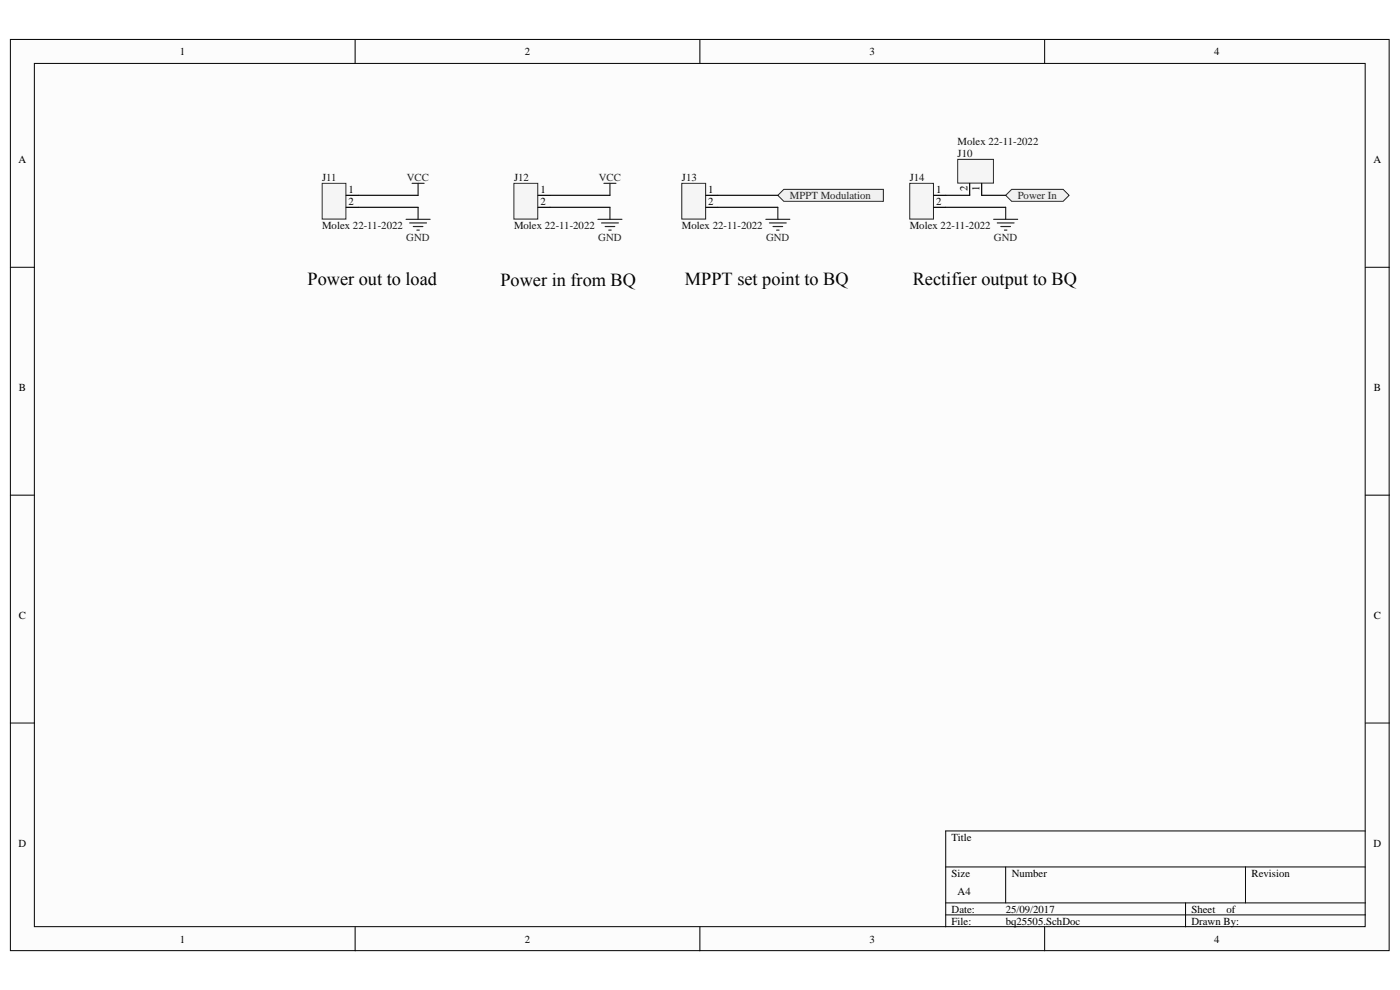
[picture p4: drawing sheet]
<svg xmlns="http://www.w3.org/2000/svg" width="297mm" height="210mm" viewBox="0 0 297 210" stroke-linecap="round" stroke-linejoin="round" font-family="sans-serif">
<defs><g id="words">
<g font-size="3.9">
<text x="65.2" y="60.5">Power out to load</text>
<text x="106.2" y="60.7">Power in from BQ</text>
<text x="145.3" y="60.5">MPPT set point to BQ</text>
<text x="193.7" y="60.4">Rectifier output to BQ</text>
</g>
<g font-size="2.3">
<text x="38.2" y="11.7">1</text>
<text x="111.3" y="11.7">2</text>
<text x="184.5" y="11.7">3</text>
<text x="257.6" y="11.7">4</text>
<text x="3.9" y="34.6">A</text>
<text x="291.4" y="34.6">A</text>
<text x="74" y="40.9">1</text>
<text x="114.6" y="40.9">1</text>
<text x="150.2" y="40.9">1</text>
<text x="198.6" y="40.9">1</text>
<text x="205.2" y="40.6" transform="rotate(-90 205.2 40.6)">2</text>
<text x="207.8" y="40.6" transform="rotate(-90 207.8 40.6)">1</text>
<text x="74" y="43.5">2</text>
<text x="114.6" y="43.5">2</text>
<text x="150.2" y="43.5">2</text>
<text x="198.6" y="43.5">2</text>
<text x="4" y="82.9">B</text>
<text x="291.5" y="82.9">B</text>
<text x="4" y="131.3">C</text>
<text x="291.5" y="131.3">C</text>
<text x="3.9" y="179.6">D</text>
<text x="201.9" y="178.3">Title</text>
<text x="291.4" y="179.6">D</text>
<text x="201.9" y="186">Size</text>
<text x="214.6" y="186">Number</text>
<text x="265.5" y="186">Revision</text>
<text x="203.2" y="189.8">A4</text>
<text x="201.9" y="193.6">Date:</text>
<text x="201.9" y="196.1">File:</text>
<text x="213.4" y="193.6">25/09/2017</text>
<text x="213.4" y="196.1">bq25505.SchDoc</text>
<text x="252.8" y="193.6">Sheet</text>
<text x="252.8" y="196.1">Drawn By:</text>
<text x="260.2" y="193.6">of</text>
<text x="38.2" y="199.9">1</text>
<text x="111.3" y="199.9">2</text>
<text x="184.5" y="199.9">3</text>
<text x="257.6" y="199.9">4</text>
</g>
<g font-size="2.3" fill="#0e0e0e">
<text x="203.2" y="33.3">J10</text>
<text x="203.2" y="30.8">Molex 22-11-2022</text>
<text x="68.3" y="38.4">J11</text>
<text x="109.1" y="38.4">J12</text>
<text x="144.7" y="38.4">J13</text>
<text x="193" y="38.4">J14</text>
<text x="68.3" y="48.6">Molex 22-11-2022</text>
<text x="109.1" y="48.6">Molex 22-11-2022</text>
<text x="144.7" y="48.6">Molex 22-11-2022</text>
<text x="193" y="48.6">Molex 22-11-2022</text>
</g>
<g font-size="2.3" fill="#262626">
<text x="86.3" y="38.4">VCC</text>
<text x="127" y="38.4">VCC</text>
<text x="167.6" y="42.2">MPPT Modulation</text>
<text x="215.9" y="42.2">Power In</text>
<text x="86.2" y="51.1">GND</text>
<text x="126.9" y="51.1">GND</text>
<text x="162.5" y="51.1">GND</text>
<text x="210.9" y="51.1">GND</text>
</g>
</g></defs>
<g fill="#fcfcfc" stroke="#000" stroke-width=".21">
<path d="M2.2 8.4h292.5v193.3h-292.5z"/>
<path d="M7.3 13.5h282.3v183.1h-282.3z"/>
</g>
<g fill="none" stroke="#000" stroke-width=".21">
<path d="M75.3 8.4v5.1M148.5 8.4v5.1M221.6 8.4v5.1M2.2 56.7h5.1M289.7 56.7h5.1M2.2 105h5.1M289.7 105h5.1M2.2 153.4h5.1M289.7 153.4h5.1M289.7 176.3h-89.1v20.3M75.3 196.6v5.1M148.5 196.6v5.1"/>
<path d="M200.6 183.9h89.1M200.6 191.5h89.1M200.6 194.1h89.1M213.4 183.9v7.6M221.6 196.6v5.1M251.5 191.5v5.1M264.2 183.9v7.6"/>
</g>
<path d="M126.9 46.5h5M127.6 47.3h3.6M128.4 48.1h2M129.1 48.8h.6M129.4 44v2.5M162.5 46.5h5.1M163.2 47.3h3.6M164 48.1h2M164.8 48.8h.5M165 44v2.5" fill="none" stroke="#262626" stroke-width=".25"/>
<path d="M116.7 44h12.7M152.3 44h12.7" fill="none" stroke="#0e0e0e" stroke-width=".25"/>
<path d="M166.3 40.2h21.1v2.5h-21.1l-1.3-1.3z" fill-rule="evenodd" fill="#f0f0f0" stroke="#262626" stroke-width=".21"/>
<path d="M128.1 38.9h2.6M129.4 38.9v2.5M210.8 46.5h5.1M211.6 47.3h3.5M212.3 48.1h2.1M213.1 48.8h.5M213.4 44v2.5" fill="none" stroke="#262626" stroke-width=".25"/>
<path d="M116.7 41.4h12.7M152.3 41.4h12.7M200.6 44h12.8" fill="none" stroke="#0e0e0e" stroke-width=".25"/>
<path d="M214.6 40.2h10.9l1.3 1.2-1.3 1.3h-10.9l-1.2-1.3z" fill-rule="evenodd" fill="#f0f0f0" stroke="#262626" stroke-width=".21"/>
<path d="M87.4 38.9h2.6M88.7 38.9v2.5M86.2 46.5h5M86.9 47.3h3.6M87.7 48.1h2M88.4 48.8h.6M88.7 44v2.5" fill="none" stroke="#262626" stroke-width=".25"/>
<path d="M76 44h12.7M76 41.4h12.7M200.6 41.4h5.1M208.3 41.4h5.1" fill="none" stroke="#0e0e0e" stroke-width=".25"/>
<path d="M109 38.9h5.1v7.6h-5.1z" fill="#f5f5f5" stroke="#262626" stroke-width=".21"/>
<path d="M114.1 41.4h2.6M114.1 44h2.6" fill="none" stroke="#000" stroke-width=".25"/>
<path d="M144.6 38.9h5.1v7.6h-5.1z" fill="#f5f5f5" stroke="#262626" stroke-width=".21"/>
<path d="M149.8 41.4h2.5M149.8 44h2.5" fill="none" stroke="#000" stroke-width=".25"/>
<path d="M193 38.9h5v7.6h-5z" fill="#f5f5f5" stroke="#262626" stroke-width=".21"/>
<path d="M198.1 41.4h2.5M198.1 44h2.5" fill="none" stroke="#000" stroke-width=".25"/>
<path d="M68.3 38.9h5.1v7.6h-5.1z" fill="#f5f5f5" stroke="#262626" stroke-width=".21"/>
<path d="M73.4 41.4h2.6M73.4 44h2.6" fill="none" stroke="#000" stroke-width=".25"/>
<path d="M203.2 33.8h7.6v5h-7.6z" fill="#f5f5f5" stroke="#262626" stroke-width=".21"/>
<path d="M205.7 38.9v2.5M208.3 38.9v2.5" fill="none" stroke="#000" stroke-width=".25"/>
<use href="#words"/>
</svg>
